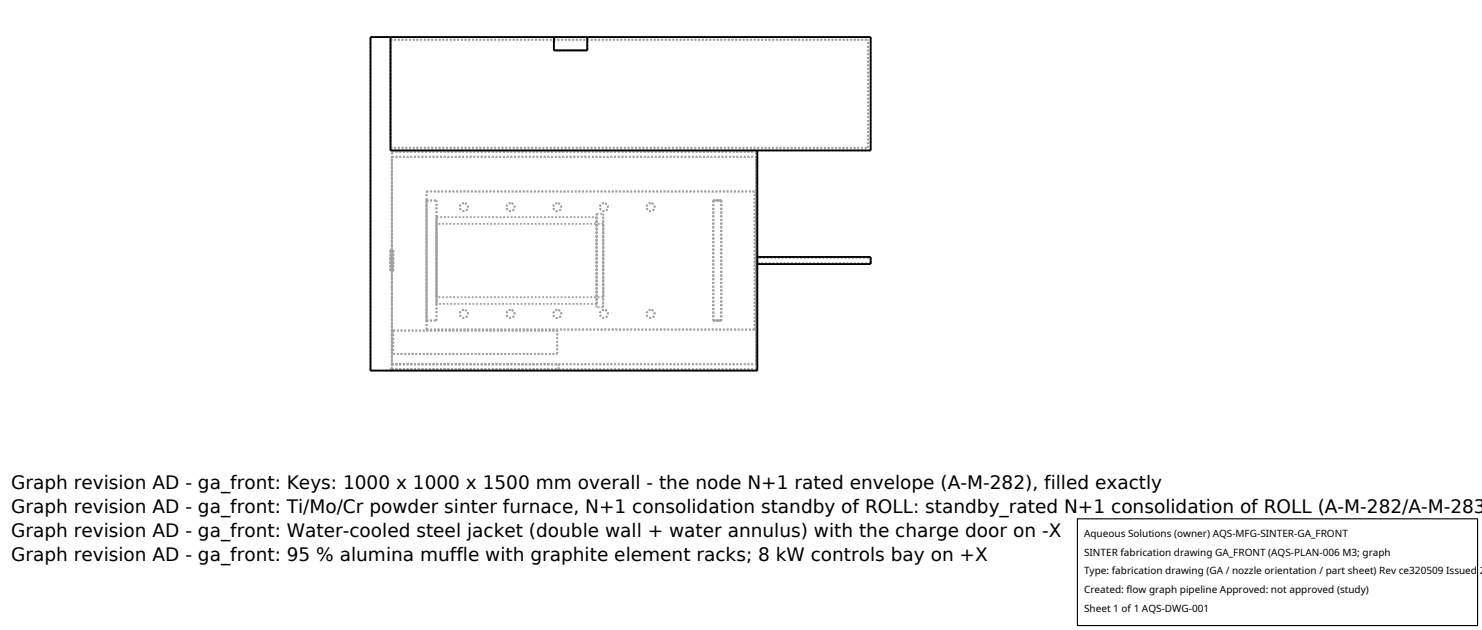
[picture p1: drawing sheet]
<svg xmlns="http://www.w3.org/2000/svg" width="212mm" height="90mm" viewBox="0 0 212 90" stroke-linecap="round" stroke-linejoin="round" font-family="sans-serif">
<defs><g id="words">
<g font-size="2.6">
<text x="1.6" y="69.8">Graph revision AD - ga_front: Keys: 1000 x 1000 x 1500 mm overall - the node N+1 rated envelope (A-M-282), filled exactly</text>
<text x="1.6" y="73.3">Graph revision AD - ga_front: Ti/Mo/Cr powder sinter furnace, N+1 consolidation standby of ROLL: standby_rated N+1 consolidation of ROLL (A-M-282/A-M-283</text>
<text x="1.6" y="76.7">Graph revision AD - ga_front: Water-cooled steel jacket (double wall + water annulus) with the charge door on -X</text>
<text x="1.6" y="80.2">Graph revision AD - ga_front: 95 % alumina muffle with graphite element racks; 8 kW controls bay on +X</text>
</g>
<g font-size="1.4">
<text x="154.8" y="76.6">Aqueous Solutions (owner) AQS-MFG-SINTER-GA_FRONT</text>
<text x="154.8" y="79.3">SINTER fabrication drawing GA_FRONT (AQS-PLAN-006 M3; graph</text>
<text x="154.8" y="82">Type: fabrication drawing (GA / nozzle orientation / part sheet) Rev ce320509 Issued 2</text>
<text x="154.8" y="84.7">Created: flow graph pipeline Approved: not approved (study)</text>
<text x="154.8" y="87.4">Sheet 1 of 1 AQS-DWG-001</text>
</g>
</g></defs>
<g fill="none" stroke="#a0a0a0" stroke-width=".26" stroke-dasharray=".3 .3" stroke-linecap="butt">
<path d="M52.9 5.3h71.5M55.8 5.3v16.2M55.8 5.7h68.2M55.8 5.7h23.3M55.8 5.7v15.4M79.1 7.2v-1.9M79.1 5.7h4.8M79.1 7.2v-1.5M79.1 7.2h4.8M83.9 7.2h-4.8M83.9 7.2v-1.9M83.9 5.7h40.1"/>
<path d="M83.9 7.2v-1.5M55.8 21.5h52.4M55.8 36.7v1M55.8 37.7v-1M55.8 36.7h.4M55.8 35.7v3M55.8 38.7v-3M55.8 35.7h.4M55.8 21.1h68.2M56 21.7h52M56 22.4h52M56.2 36.7v1"/>
<path d="M56.2 37.7v-1M56.2 35.7v3M56.2 38.7v-3M56.2 37.7h-.4M56.2 38.7h-.4M60.9 27.3h46.9M60.9 28.6h1.4M62.3 31v12.4M62.3 31h22.9M62.3 32v10.4M66.3 29l-.4 .2-.2 .4 .1 .4 .4 .2 .4-.2 .2-.4-.1-.4-.4-.2M72.9 29l-.4 .2-.2 .4 .2 .4 .4 .2 .4-.2 .2-.4-.2-.4-.4-.2"/>
<path d="M79.6 29l-.4 .2-.2 .4 .2 .4 .4 .2 .4-.2 .2-.4-.2-.4-.4-.2M85.2 31v12.4M85.2 30.5v13.4M85.2 30.5h1M86.2 30.5v13.4M86.2 32v10.4M86.2 32h-23.9M86.3 29l-.4 .2-.2 .4 .1 .4 .4 .2 .4-.2 .2-.4-.1-.4-.4-.2M92.9 29l-.4 .2-.1 .4 .1 .4 .5 .2 .3-.2 .2-.4-.2-.4-.4-.2M101.9 28.6h.5M101.9 28.6v17.2M102.4 28.6h.6"/>
<path d="M103 28.6h-1.1M103 28.6v17.2M107.9 36.6v1.2M107.9 37.8v-1.2M107.9 36.7v1M107.9 37.7v-1M107.9 36.7h.3M107.9 36.8v.8M107.9 37.6v-.8M107.9 36.8h16.5M108.2 21.5h16.2M108.2 36.6v1.2"/>
<path d="M108.2 37.8v-1.2M108.2 36.6h-.3M108.2 37.8h-.3M108.2 37.7h-.3M124 21.1v-15.4M124.4 21.5v-16.2M124.4 37.7v-1M124.4 36.8v.8M124.4 37.6v-.8M124.4 37.6h-16.5M52.9 52.9h55.3M52.9 52.9v-47.6"/>
<path d="M55.8 52.9h.2M55.8 52.9v-.2M55.8 52.7h.2M56 52.9v-.2M56 52.7v.2M56 52.7h52M56 52.7h23.8M56 52.7v-31M56 52.7v-.7M56 52v-29.6M56 52h23.8M56 52h52"/>
<path d="M56.2 47.2v3.3M56.2 50.5h23.4M56.2 47.2h23.4M60.9 47.1v-19.8M60.9 47.1h46.9M60.9 45.8v-17.2M60.9 45.8h1.4M62.3 45.8v-17.2M62.3 43.4v-12.4M62.3 42.4v-10.4M66.3 44.2l-.4 .2-.2 .4 .1 .4 .5 .2 .3-.2 .2-.4-.1-.4-.4-.2M72.9 44.2l-.4 .2-.2 .4 .2 .4 .4 .2 .4-.2 .2-.4-.2-.4-.4-.2"/>
<path d="M79.6 50.5v-3.3M79.6 44.2l-.4 .2-.2 .4 .2 .4 .4 .2 .4-.2 .2-.4-.2-.4-.4-.2M79.8 52.7v-.7M85.2 43.4v-12.4M85.2 43.9v-13.4M85.2 43.4h-22.9M86.2 43.9v-13.4M86.2 42.4v-10.4M86.2 43.9h-1M86.2 42.4h-23.9M86.3 44.2l-.4 .2-.2 .4 .1 .4 .5 .2 .3-.2 .2-.4-.1-.4-.4-.2M92.9 44.2l-.4 .2-.1 .4 .1 .4 .4 .2 .4-.2 .2-.4-.2-.4-.4-.2"/>
<path d="M101.9 45.8h.5M102.4 45.8h.6M103 45.8h-1.1M107.8 47.1v-19.8M108 52.7v-31M108 52v-29.6M108.2 52.9v-31.4"/>
</g>
<path d="M55.8 5.3v16.2h68.6v-16.2h-71.5v47.6h55.3v-31.4M79.1 5.3v1.9h4.8v-1.9M108.2 36.7h16.2v1h-16.2" fill="none" stroke="#000" stroke-width=".26"/>
<path d="M153.9 74.1h57.1v15.2h-57.1z" fill="#fff" stroke="#000" stroke-width=".16"/>
<use href="#words"/>
</svg>
